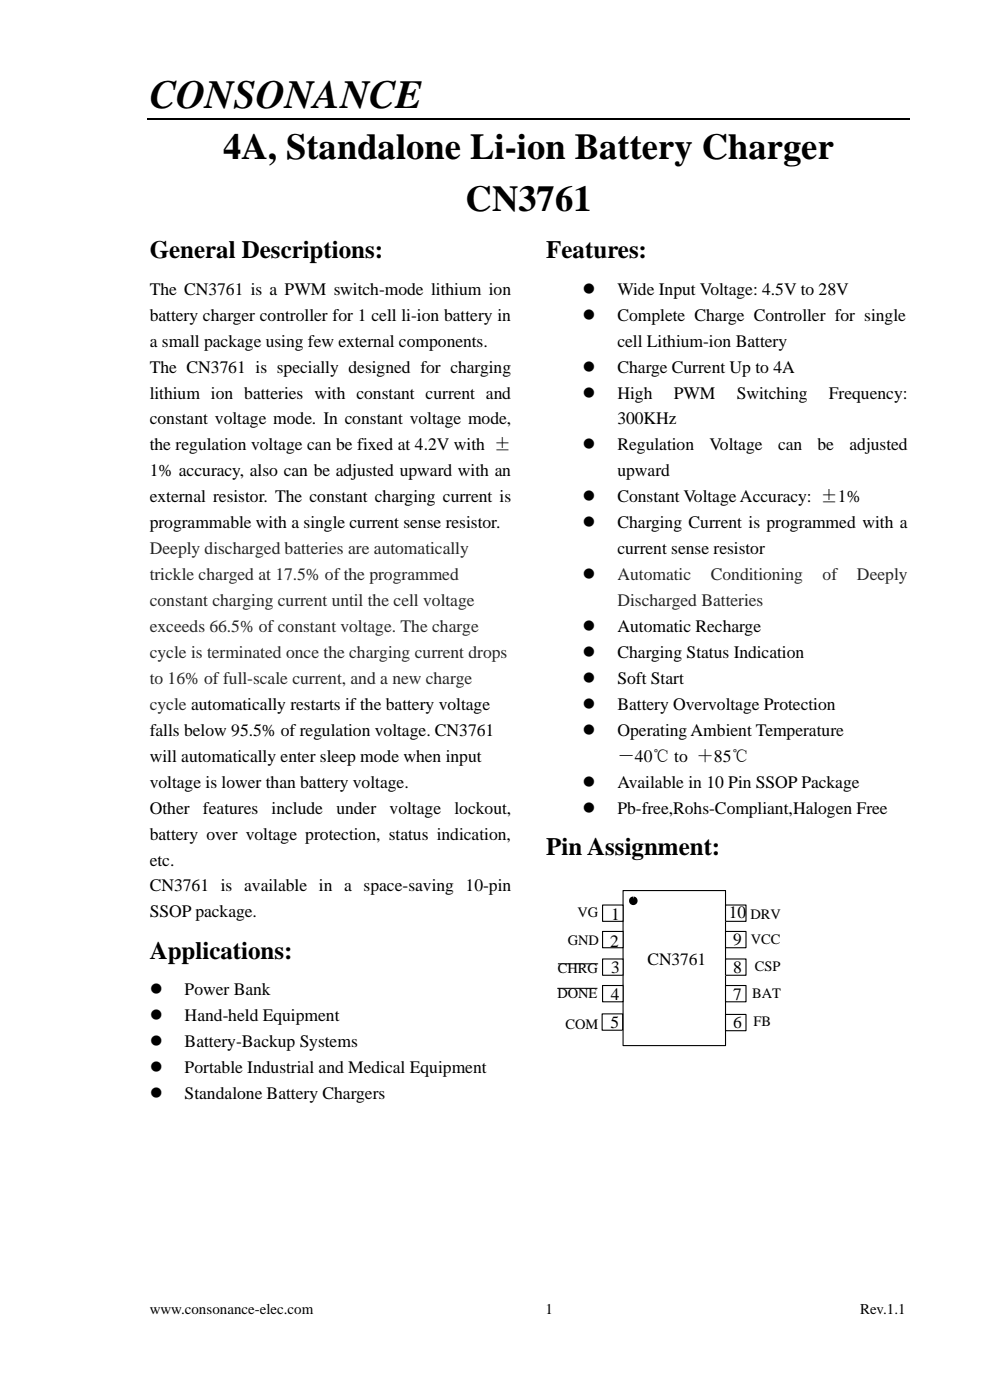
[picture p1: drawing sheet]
<svg xmlns="http://www.w3.org/2000/svg" width="210mm" height="297mm" viewBox="0 0 210 297" stroke-linecap="round" stroke-linejoin="round" font-family="sans-serif">
<defs><g id="words">
<text font-size="8.5" x="31.8" y="22.9">CONSONANCE</text>
<g font-size="7.7">
<text x="47.3" y="33.7">4A, Standalone Li-ion Battery Charger</text>
<text x="98.8" y="44.7">CN3761</text>
</g>
<g font-size="5.3">
<text x="31.8" y="54.8">General Descriptions:</text>
<text x="115.9" y="54.8">Features:</text>
<text x="115.9" y="181.4">Pin Assignment:</text>
<text x="31.8" y="203.4">Applications:</text>
</g>
<g font-size="3.7">
<text x="31.8" y="62.5">The CN3761 is a PWM switch-mode lithium ion</text>
<text x="123.6" y="62.5">⚫</text>
<text x="131" y="62.5">Wide Input Voltage: 4.5V to 28V</text>
<text x="31.8" y="68">battery charger controller for 1 cell li-ion battery in</text>
<text x="123.6" y="68">⚫</text>
<text x="131" y="68">Complete Charge Controller for single</text>
<text x="31.8" y="73.5">a small package using few external components.</text>
<text x="131" y="73.5">cell Lithium-ion Battery</text>
<text x="31.8" y="79">The CN3761 is specially designed for charging</text>
<text x="123.6" y="79">⚫</text>
<text x="131" y="79">Charge Current Up to 4A</text>
<text x="31.8" y="84.5">lithium ion batteries with constant current and</text>
<text x="123.6" y="84.5">⚫</text>
<text x="131" y="84.5">High</text>
<text x="142.9" y="84.5">PWM</text>
<text x="156.3" y="84.5">Switching</text>
<text x="175.8" y="84.5">Frequency:</text>
<text x="31.8" y="90.1">constant voltage mode. In constant voltage mode,</text>
<text x="31.8" y="95.6">the regulation voltage can be fixed at 4.2V with ±</text>
<text x="123.6" y="95.6">⚫</text>
<text x="131" y="90.1">300KHz</text>
<text x="131" y="95.6">Regulation</text>
<text x="150.5" y="95.6">Voltage</text>
<text x="165.1" y="95.6">can</text>
<text x="173.4" y="95.6">be</text>
<text x="180.2" y="95.6">adjusted</text>
<text x="31.8" y="101.1">1% accuracy, also can be adjusted upward with an</text>
<text x="131" y="101.1">upward</text>
<text x="31.8" y="106.6">external resistor. The constant charging current is</text>
<text x="123.6" y="106.6">⚫</text>
<text x="131" y="106.6">Constant Voltage Accuracy: ±1%</text>
<text x="31.8" y="112.1">programmable with a single current sense resistor.</text>
<text x="123.6" y="112.1">⚫</text>
<text x="131" y="112.1">Charging Current is programmed with a</text>
<text x="131" y="117.6">current sense resistor</text>
<text x="123.6" y="123.1">⚫</text>
<text x="123.6" y="134.1">⚫</text>
<text x="131" y="134.1">Automatic Recharge</text>
<text x="123.6" y="139.6">⚫</text>
<text x="131" y="139.6">Charging Status Indication</text>
<text x="123.6" y="145.1">⚫</text>
<text x="131" y="145.1">Soft Start</text>
<text x="123.6" y="150.6">⚫</text>
<text x="131" y="150.6">Battery Overvoltage Protection</text>
<text x="31.8" y="156.1">falls below 95.5% of regulation voltage. CN3761</text>
<text x="31.8" y="161.6">will automatically enter sleep mode when input</text>
<text x="123.6" y="156.1">⚫</text>
<text x="131" y="156.1">Operating Ambient Temperature</text>
<text x="131" y="161.6">－40℃ to ＋85℃</text>
<text x="31.8" y="167.1">voltage is lower than battery voltage.</text>
<text x="123.6" y="167.1">⚫</text>
<text x="131" y="167.1">Available in 10 Pin SSOP Package</text>
<text x="31.8" y="172.6">Other</text>
<text x="43.1" y="172.6">features</text>
<text x="57.6" y="172.6">include</text>
<text x="71.4" y="172.6">under</text>
<text x="82.7" y="172.6">voltage</text>
<text x="96.4" y="172.6">lockout,</text>
<text x="123.6" y="172.6">⚫</text>
<text x="131" y="172.6">Pb-free,Rohs-Compliant,Halogen Free</text>
<text x="31.8" y="178.1">battery over voltage protection, status indication,</text>
<text x="31.8" y="183.6">etc.</text>
<text x="31.8" y="189.1">CN3761 is available in a space-saving 10-pin</text>
<text x="31.8" y="194.6">SSOP package.</text>
<text x="129.6" y="195.2">1</text>
<text x="154.6" y="194.8">10</text>
<text x="129.5" y="200.9">2</text>
<text x="155.6" y="200.4">9</text>
<text x="129.6" y="206.5">3</text>
<text x="137.4" y="204.8">CN3761</text>
<text x="155.6" y="206.5">8</text>
<text x="31.8" y="211.1">⚫</text>
<text x="39.2" y="211.1">Power Bank</text>
<text x="129.6" y="212.1">4</text>
<text x="155.6" y="212.1">7</text>
<text x="31.8" y="216.6">⚫</text>
<text x="39.2" y="216.6">Hand-held Equipment</text>
<text x="129.5" y="218.1">5</text>
<text x="155.6" y="218.1">6</text>
<text x="31.8" y="222.2">⚫</text>
<text x="31.8" y="227.7">⚫</text>
<text x="39.2" y="222.2">Battery-Backup Systems</text>
<text x="39.2" y="227.7">Portable Industrial and Medical Equipment</text>
<text x="31.8" y="233.2">⚫</text>
<text x="39.2" y="233.2">Standalone Battery Chargers</text>
</g>
<g font-size="3.7" fill="#262824">
<text x="31.8" y="117.6">Deeply discharged batteries are automatically</text>
<text x="31.8" y="123.1">trickle charged at 17.5% of the programmed</text>
<text x="131" y="123.1">Automatic</text>
<text x="150.8" y="123.1">Conditioning</text>
<text x="174.5" y="123.1">of</text>
<text x="181.8" y="123.1">Deeply</text>
<text x="31.8" y="128.6">constant charging current until the cell voltage</text>
<text x="131" y="128.6">Discharged Batteries</text>
<text x="31.8" y="134.1">exceeds 66.5% of constant voltage. The charge</text>
<text x="31.8" y="139.6">cycle is terminated once the charging current drops</text>
<text x="31.8" y="145.1">to 16% of full-scale current, and a new charge</text>
<text x="31.8" y="150.6">cycle automatically restarts if the battery voltage</text>
</g>
<g font-size="3.2">
<text x="31.8" y="278.8">www.consonance-elec.com</text>
<text x="115.7" y="278.8">1</text>
<text x="182.4" y="278.8">Rev.1.1</text>
</g>
<g font-size="3.1">
<text x="122.5" y="194.6">VG</text>
<text x="159.2" y="194.9">DRV</text>
<text x="120.4" y="200.5">GND</text>
<text x="159.3" y="200.2">VCC</text>
<text x="118.3" y="206.4">CHRG</text>
<text x="160.1" y="206">CSP</text>
<text x="118.2" y="211.6">DONE</text>
<text x="159.5" y="211.6">BAT</text>
<text x="120" y="218.3">COM</text>
<text x="159.8" y="217.7">FB</text>
</g>
</g></defs>
<path d="M31.3 25.2h161.8" fill="none" stroke="#000" stroke-width=".25"/>
<path d="M132.2 188.9h21.7v32.9h-21.7z" fill-rule="evenodd" fill="#fff"/>
<path d="M132.2 188.9h21.7v32.9h-21.7z" fill="none" stroke="#000" stroke-width=".23"/>
<circle cx="134.3" cy="191.1" r=".43" fill="#fff"/>
<circle cx="134.3" cy="191.1" r=".43" fill="none" stroke="#000" stroke-width=".96" stroke-linecap="butt"/>
<path d="M127.8 192h4.4v3.5h-4.4z" fill-rule="evenodd" fill="#fff"/>
<path d="M127.8 192h4.4v3.5h-4.4z" fill="none" stroke="#000" stroke-width=".23"/>
<path d="M127.8 197.6h4.4v3.5h-4.4z" fill-rule="evenodd" fill="#fff"/>
<path d="M127.8 197.6h4.4v3.5h-4.4z" fill="none" stroke="#000" stroke-width=".23"/>
<path d="M127.8 203.4h4.4v3.5h-4.4z" fill-rule="evenodd" fill="#fff"/>
<path d="M127.8 203.4h4.4v3.5h-4.4z" fill="none" stroke="#000" stroke-width=".23"/>
<path d="M127.8 209.1h4.4v3.4h-4.4z" fill-rule="evenodd" fill="#fff"/>
<path d="M127.8 209.1h4.4v3.4h-4.4z" fill="none" stroke="#000" stroke-width=".23"/>
<path d="M153.9 192h4.4v3.5h-4.4z" fill-rule="evenodd" fill="#fff"/>
<path d="M153.9 192h4.4v3.5h-4.4z" fill="none" stroke="#000" stroke-width=".23"/>
<path d="M153.9 197.6h4.4v3.5h-4.4z" fill-rule="evenodd" fill="#fff"/>
<path d="M153.9 197.6h4.4v3.5h-4.4z" fill="none" stroke="#000" stroke-width=".23"/>
<path d="M153.9 203.4h4.4v3.5h-4.4z" fill-rule="evenodd" fill="#fff"/>
<path d="M153.9 203.4h4.4v3.5h-4.4z" fill="none" stroke="#000" stroke-width=".23"/>
<path d="M153.9 209.1h4.4v3.4h-4.4z" fill-rule="evenodd" fill="#fff"/>
<path d="M153.9 209.1h4.4v3.4h-4.4z" fill="none" stroke="#000" stroke-width=".23"/>
<path d="M127.7 215.1h4.4v3.5h-4.4z" fill-rule="evenodd" fill="#fff"/>
<path d="M127.7 215.1h4.4v3.5h-4.4z" fill="none" stroke="#000" stroke-width=".23"/>
<path d="M153.9 215.2h4.4v3.5h-4.4z" fill-rule="evenodd" fill="#fff"/>
<path d="M153.9 215.2h4.4v3.5h-4.4z" fill="none" stroke="#000" stroke-width=".23"/>
<path d="M118.2 209.7h8.5M118.3 204.5h8.6" fill="none" stroke="#000" stroke-width=".21"/>
<use href="#words"/>
</svg>
